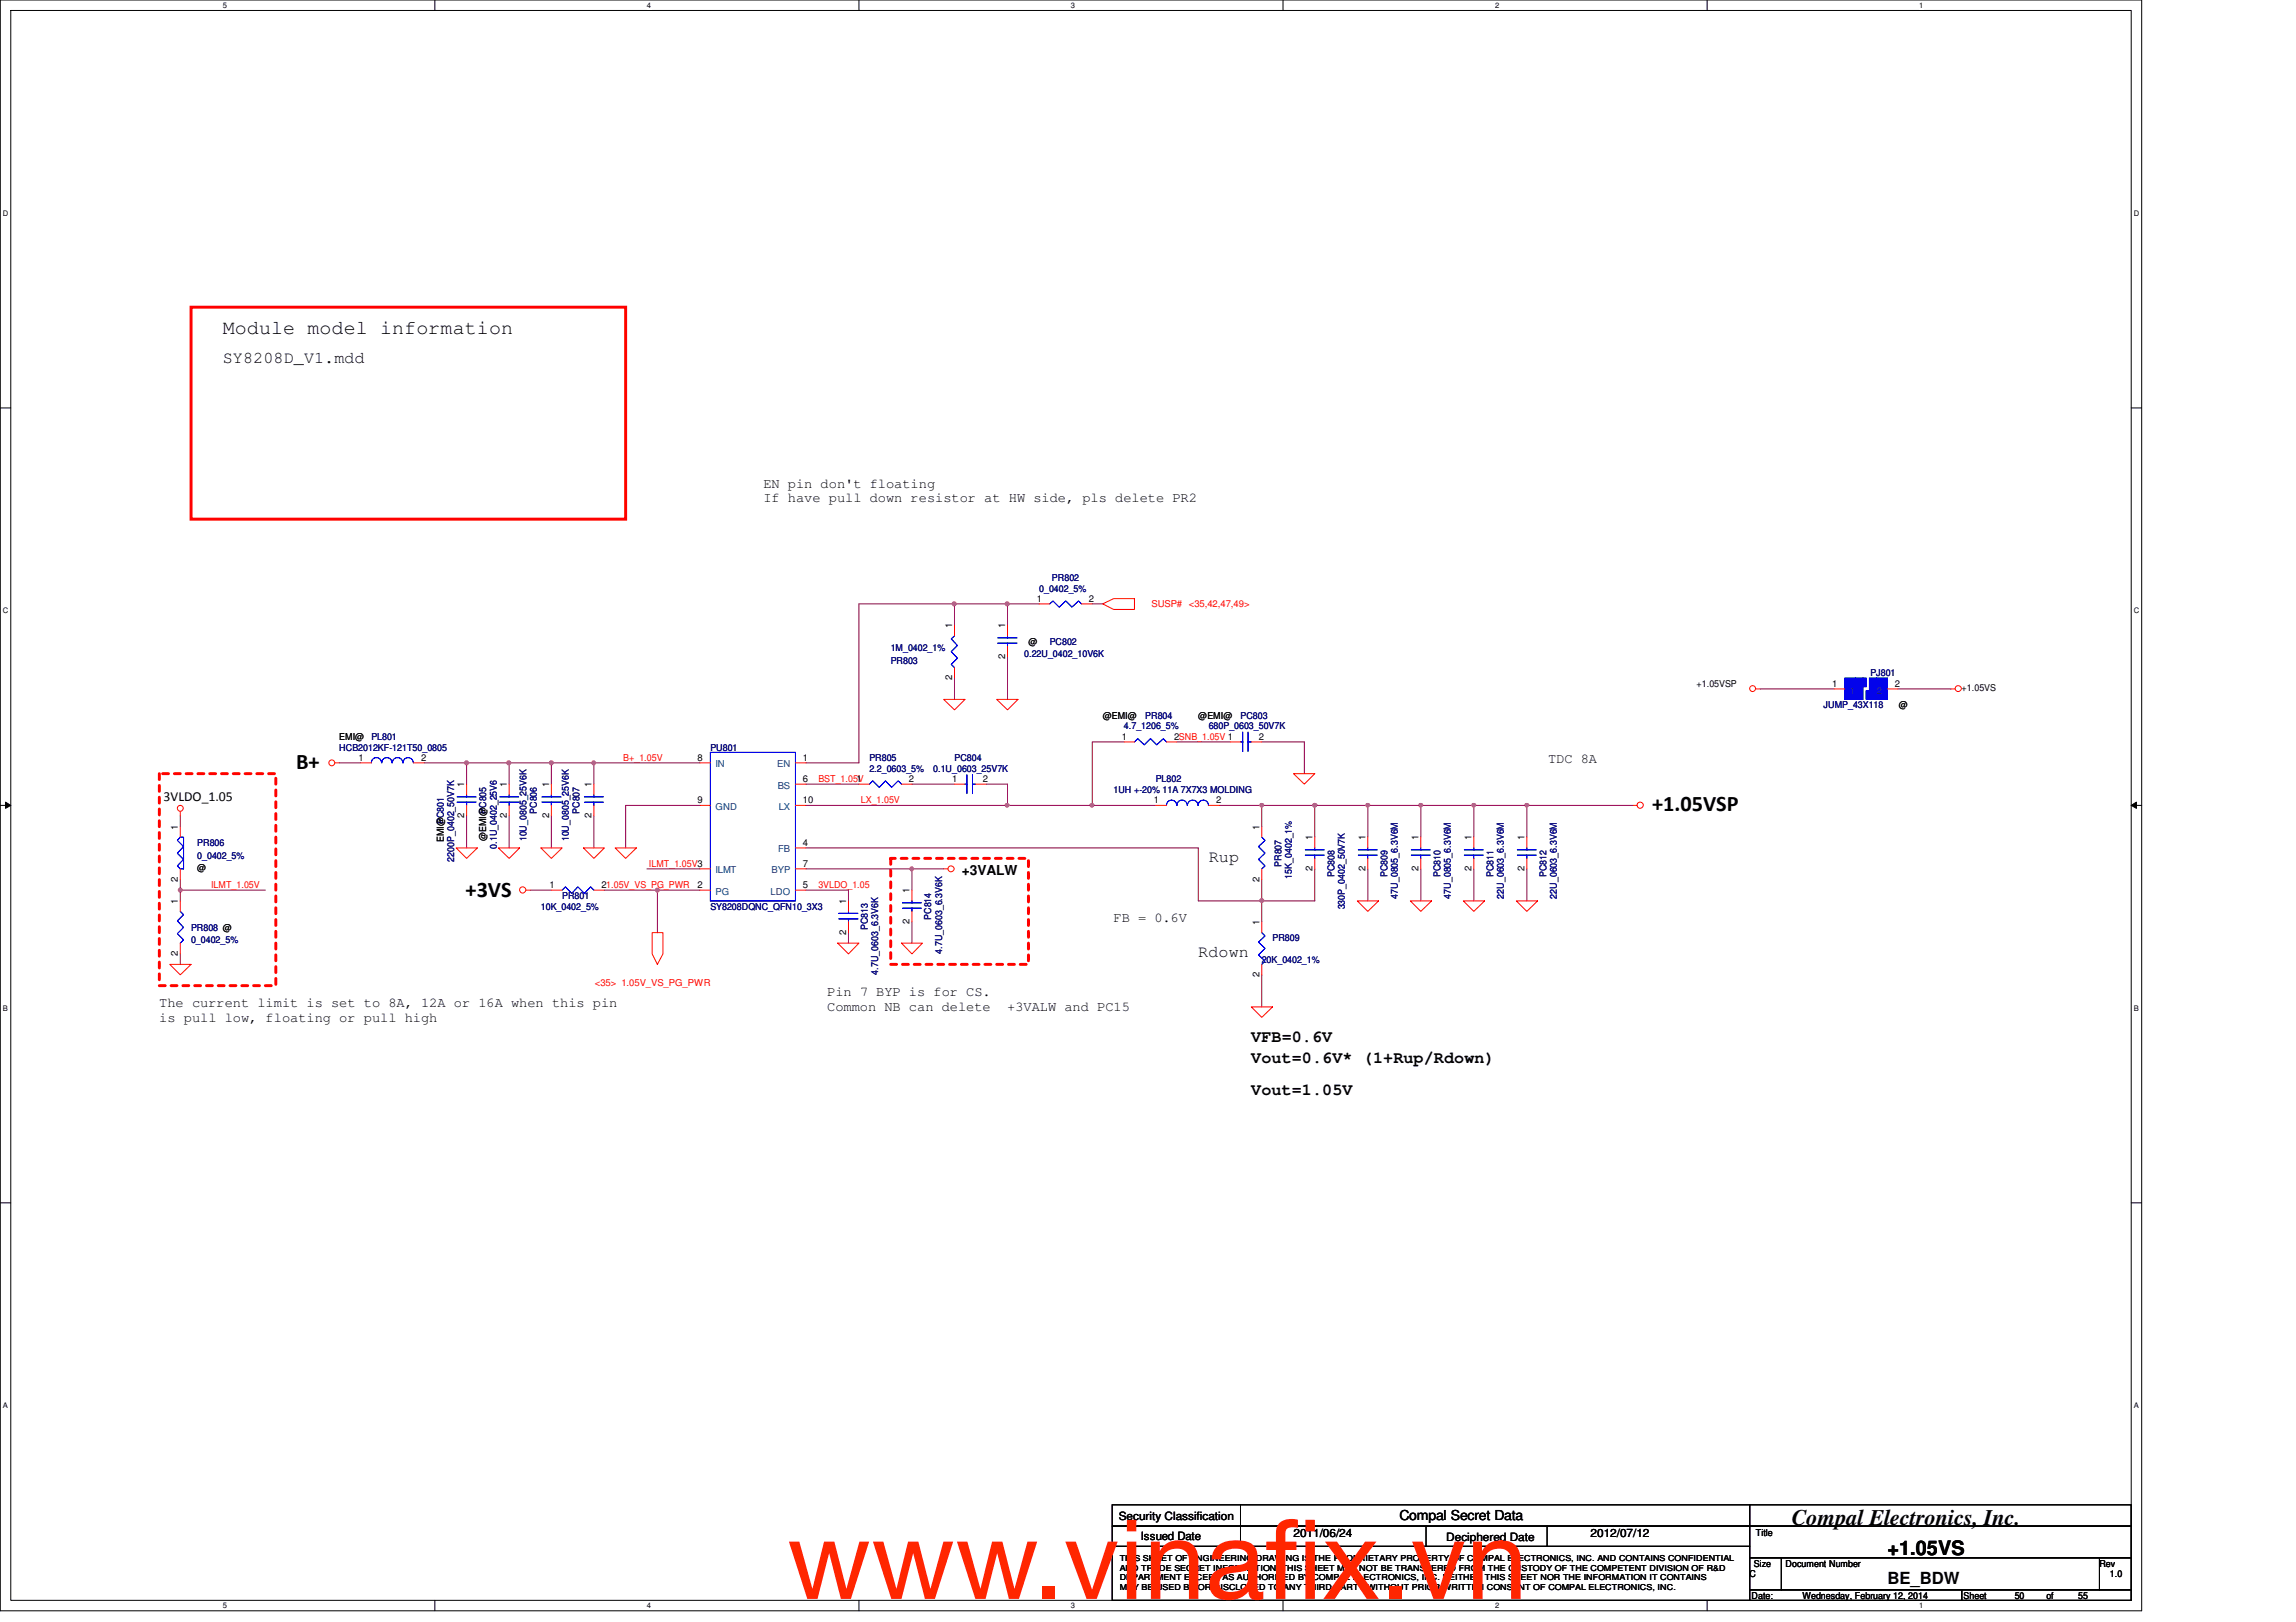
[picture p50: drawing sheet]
<svg xmlns="http://www.w3.org/2000/svg" width="297mm" height="210mm" viewBox="0 0 297 210" stroke-linecap="round" stroke-linejoin="round" font-family="sans-serif">
<defs><g id="words">
<g font-size="14.1" fill="#ff2600">
<text x="101.8" y="206.9">www.vinaf</text>
<text x="163.7" y="206.9">ix.vn</text>
</g>
<g font-size="2.9">
<text x="38.3" y="99.6">B+</text>
<text x="213.7" y="104.9">+1.05VSP</text>
<text x="60.2" y="116">+3VS</text>
<text x="231.8" y="197.4">Compal Electronics, Inc.</text>
</g>
<g font-size="2.6">
<text x="28.8" y="43.2">Module model information</text>
<text x="244.2" y="201.3">+1.05VS</text>
</g>
<g font-size="2.2">
<text x="28.8" y="47">SY8208D_V1.mdd</text>
<text x="156.4" y="111.5">Rup</text>
<text x="155" y="123.8">Rdown</text>
<text x="161.9" y="137.5">Vout=0.6V* (1+Rup/Rdown)</text>
<text x="161.9" y="134.8">VFB=0.6V</text>
<text x="161.9" y="141.6">Vout=1.05V</text>
<text x="244.2" y="205">BE_BDW</text>
</g>
<g font-size="1.8">
<text x="98.8" y="63.1">EN pin don't floating</text>
<text x="98.8" y="65">If have pull down resistor at HW side, pls delete PR2</text>
<text x="200.3" y="98.8">TDC 8A</text>
<text x="21.2" y="103.7">3VLDO_1.05</text>
<text x="124.4" y="113.3">+3VALW</text>
<text x="144.1" y="119.3">FB = 0.6V</text>
<text x="20.6" y="130.3">The current limit is set to 8A, 12A or 16A when this pin</text>
<text x="107" y="128.9">Pin 7 BYP is for CS.</text>
<text x="107" y="130.9">Common NB can delete</text>
<text x="130.3" y="130.9">+3VALW and PC15</text>
<text x="20.6" y="132.2">is pull low, floating or pull high</text>
<text x="181.1" y="196.8">Compal Secret Data</text>
</g>
<g font-size="1.5">
<text x="144.7" y="196.6">Security Classification</text>
<text x="147.6" y="199.3">Issued Date</text>
<text x="167.3" y="198.8">2011/06/24</text>
<text x="187.1" y="199.4">Deciphered Date</text>
<text x="205.8" y="198.8">2012/07/12</text>
</g>
<g font-size="1.2">
<text x="134.2" y="77.9">1</text>
<text x="140.9" y="77.9">2</text>
<text x="123.2" y="81.3" transform="rotate(-90 123.2 81.3)">1</text>
<text x="130" y="81.3" transform="rotate(-90 130 81.3)">1</text>
<text x="133.1" y="83.4">@</text>
<text x="123.2" y="88.1" transform="rotate(-90 123.2 88.1)">2</text>
<text x="130" y="85.3" transform="rotate(-90 130 85.3)">2</text>
<text x="219.5" y="88.9">+1.05VSP</text>
<text x="237" y="88.9">1</text>
<text x="245.1" y="88.9">2</text>
<text x="253.8" y="89.5">+1.05VS</text>
<text x="43.9" y="95.8">EMI@</text>
<text x="142.7" y="93">@EMI@</text>
<text x="145.1" y="95.7">1</text>
<text x="151.9" y="95.7">2SNB_1.05V 1</text>
<text x="155" y="93">@EMI@</text>
<text x="162.9" y="95.7">2</text>
<text x="245.7" y="91.7">@</text>
<text x="46.4" y="98.4">1</text>
<text x="54.5" y="98.4">2</text>
<text x="60.1" y="101.9" transform="rotate(-90 60.1 101.9)">1</text>
<text x="65.6" y="101.9" transform="rotate(-90 65.6 101.9)">1</text>
<text x="71" y="101.9" transform="rotate(-90 71 101.9)">1</text>
<text x="76.5" y="101.9" transform="rotate(-90 76.5 101.9)">1</text>
<text x="90.3" y="98.4">8</text>
<text x="103.9" y="101.2">6</text>
<text x="103.9" y="98.4">1</text>
<text x="110.8" y="101.2">1</text>
<text x="117.6" y="101.2">2</text>
<text x="123.2" y="101.2">1</text>
<text x="127.2" y="101.2">2</text>
<text x="23" y="107.4" transform="rotate(-90 23 107.4)">1</text>
<text x="60.1" y="105.9" transform="rotate(-90 60.1 105.9)">2</text>
<text x="65.6" y="105.9" transform="rotate(-90 65.6 105.9)">2</text>
<text x="71" y="105.9" transform="rotate(-90 71 105.9)">2</text>
<text x="76.5" y="105.9" transform="rotate(-90 76.5 105.9)">2</text>
<text x="90.3" y="103.9">9</text>
<text x="103.9" y="103.9">10</text>
<text x="149.3" y="103.9">1</text>
<text x="157.3" y="103.9">2</text>
<text x="162.9" y="107.4" transform="rotate(-90 162.9 107.4)">1</text>
<text x="25.5" y="112.8">@</text>
<text x="57.4" y="109" transform="rotate(-90 57.4 109)">EMI@</text>
<text x="62.9" y="108.9" transform="rotate(-90 62.9 108.9)">@EMI@</text>
<text x="103.9" y="109.4">4</text>
<text x="103.9" y="112.1">7</text>
<text x="169.8" y="112.7" transform="rotate(-90 169.8 112.7)">2</text>
<text x="169.8" y="108.8" transform="rotate(-90 169.8 108.8)">1</text>
<text x="176.7" y="112.7" transform="rotate(-90 176.7 112.7)">2</text>
<text x="176.7" y="108.8" transform="rotate(-90 176.7 108.8)">1</text>
<text x="183.5" y="112.7" transform="rotate(-90 183.5 112.7)">2</text>
<text x="183.5" y="108.8" transform="rotate(-90 183.5 108.8)">1</text>
<text x="190.4" y="112.7" transform="rotate(-90 190.4 112.7)">2</text>
<text x="190.4" y="108.8" transform="rotate(-90 190.4 108.8)">1</text>
<text x="197.2" y="112.7" transform="rotate(-90 197.2 112.7)">2</text>
<text x="197.2" y="108.8" transform="rotate(-90 197.2 108.8)">1</text>
<text x="23" y="117" transform="rotate(-90 23 117)">1</text>
<text x="23" y="114.1" transform="rotate(-90 23 114.1)">2</text>
<text x="71.1" y="114.9">1</text>
<text x="77.8" y="114.9">21.05V_VS_PG_PWR</text>
<text x="90.3" y="114.9">2</text>
<text x="103.9" y="114.9">5</text>
<text x="109.5" y="117" transform="rotate(-90 109.5 117)">1</text>
<text x="117.7" y="119.6" transform="rotate(-90 117.7 119.6)">2</text>
<text x="117.7" y="115.6" transform="rotate(-90 117.7 115.6)">1</text>
<text x="162.9" y="119.7" transform="rotate(-90 162.9 119.7)">1</text>
<text x="162.9" y="114.1" transform="rotate(-90 162.9 114.1)">2</text>
<text x="23" y="123.7" transform="rotate(-90 23 123.7)">2</text>
<text x="109.5" y="120.9" transform="rotate(-90 109.5 120.9)">2</text>
<text x="162.9" y="126.4" transform="rotate(-90 162.9 126.4)">2</text>
<text x="226.9" y="202.7">Size</text>
<text x="227.2" y="198.8">Title</text>
<text x="231" y="202.7">Document Number</text>
<text x="271.6" y="202.7">Rev</text>
<text x="226.4" y="204.1">C</text>
<text x="226.6" y="206.9">Date:</text>
<text x="233.2" y="206.9">Wednesday, February 12, 2014</text>
<text x="254" y="206.9">Sheet</text>
<text x="260.6" y="206.9">50</text>
<text x="264.7" y="206.9">of</text>
<text x="268.9" y="206.9">55</text>
<text x="273" y="204.1">1.0</text>
</g>
<g font-size="1.2" fill="#000080">
<text x="134.4" y="76.6">0_0402_5%</text>
<text x="136.1" y="75.2">PR802</text>
<text x="135.8" y="83.4">PC802</text>
<text x="115.2" y="85.9">PR803</text>
<text x="115.2" y="84.2">1M_0402_1%</text>
<text x="132.5" y="85">0.22U_0402_10V6K</text>
<text x="242" y="87.5">PJ801</text>
<text x="48" y="95.8">PL801</text>
<text x="145.4" y="94.4">4.7_1206_5%</text>
<text x="148.2" y="93">PR804</text>
<text x="156.4" y="94.4">680P_0603_50V7K</text>
<text x="160.5" y="93">PC803</text>
<text x="235.9" y="91.7">JUMP_43X118</text>
<text x="43.9" y="97.2">HCB2012KF-121T50_0805</text>
<text x="91.9" y="97.2">PU801</text>
<text x="112.5" y="98.5">PR805</text>
<text x="112.5" y="99.9">2.2_0603_5%</text>
<text x="120.7" y="99.9">0.1U_0603_25V7K</text>
<text x="123.5" y="98.5">PC804</text>
<text x="149.5" y="101.3">PL802</text>
<text x="57.4" y="106.7" transform="rotate(-90 57.4 106.7)">PC801</text>
<text x="62.9" y="105.3" transform="rotate(-90 62.9 105.3)">PC805</text>
<text x="69.5" y="105.3" transform="rotate(-90 69.5 105.3)">PC806</text>
<text x="75" y="105.3" transform="rotate(-90 75 105.3)">PC807</text>
<text x="144.1" y="102.6">1UH +-20% 11A 7X7X3 MOLDING</text>
<text x="25.5" y="109.5">PR806</text>
<text x="25.5" y="111.1">0_0402_5%</text>
<text x="58.8" y="111.5" transform="rotate(-90 58.8 111.5)">2200P_0402_50V7K</text>
<text x="64.3" y="109.9" transform="rotate(-90 64.3 109.9)">0.1U_0402_25V6</text>
<text x="68.1" y="108.9" transform="rotate(-90 68.1 108.9)">10U_0805_25V6K</text>
<text x="73.6" y="108.9" transform="rotate(-90 73.6 108.9)">10U_0805_25V6K</text>
<text x="165.8" y="112.2" transform="rotate(-90 165.8 112.2)">PR807</text>
<text x="167.1" y="113.7" transform="rotate(-90 167.1 113.7)">15K_0402_1%</text>
<text x="172.6" y="113.5" transform="rotate(-90 172.6 113.5)">PC808</text>
<text x="179.5" y="113.5" transform="rotate(-90 179.5 113.5)">PC809</text>
<text x="186.3" y="113.5" transform="rotate(-90 186.3 113.5)">PC810</text>
<text x="193.2" y="113.5" transform="rotate(-90 193.2 113.5)">PC811</text>
<text x="200.1" y="113.5" transform="rotate(-90 200.1 113.5)">PC812</text>
<text x="70" y="117.7">10K_0402_5%</text>
<text x="72.7" y="116.3">PR801</text>
<text x="91.9" y="117.7">SY8208DQNC_QFN10_3X3</text>
<text x="120.5" y="119" transform="rotate(-90 120.5 119)">PC814</text>
<text x="174" y="117.7" transform="rotate(-90 174 117.7)">330P_0402_50V7K</text>
<text x="180.8" y="116.3" transform="rotate(-90 180.8 116.3)">47U_0805_6.3V6M</text>
<text x="187.7" y="116.3" transform="rotate(-90 187.7 116.3)">47U_0805_6.3V6M</text>
<text x="194.6" y="116.3" transform="rotate(-90 194.6 116.3)">22U_0603_6.3V6M</text>
<text x="201.4" y="116.3" transform="rotate(-90 201.4 116.3)">22U_0603_6.3V6M</text>
<text x="24.7" y="120.4">PR808 @</text>
<text x="24.7" y="122.1">0_0402_5%</text>
<text x="112.3" y="120.4" transform="rotate(-90 112.3 120.4)">PC813</text>
<text x="121.9" y="123.4" transform="rotate(-90 121.9 123.4)">4.7U_0603_6.3V6K</text>
<text x="163.2" y="124.6">20K_0402_1%</text>
<text x="164.6" y="121.8">PR809</text>
<text x="113.6" y="126.2" transform="rotate(-90 113.6 126.2)">4.7U_0603_6.3V6K</text>
</g>
<g font-size="1.2" fill="#f00">
<text x="149" y="78.6">SUSP# &lt;35,42,47,49&gt;</text>
<text x="80.6" y="98.5">B+_1.05V</text>
<text x="105.9" y="101.2">BST_1.05V</text>
<text x="111.4" y="104">LX_1.05V</text>
<text x="83.9" y="112.2">ILMT_1.05V3</text>
<text x="27.3" y="114.9">ILMT_1.05V</text>
<text x="105.9" y="114.9">3VLDO_1.05</text>
<text x="77" y="127.6">&lt;35&gt; 1.05V_VS_PG_PWR</text>
</g>
<g font-size="1.2" fill="#004080">
<text x="239.3" y="89.7">1</text>
<text x="242.8" y="89.7">2</text>
<text x="92.6" y="99.3">IN</text>
<text x="100.5" y="99.3">EN</text>
<text x="92.6" y="104.8">GND</text>
<text x="100.6" y="102.1">BS</text>
<text x="100.8" y="104.8">LX</text>
<text x="92.6" y="113">ILMT</text>
<text x="99.8" y="113">BYP</text>
<text x="100.7" y="110.3">FB</text>
<text x="92.6" y="115.8">PG</text>
<text x="99.7" y="115.8">LDO</text>
</g>
<g font-size="1.1">
<text x="144.9" y="202">THIS SHEET OF ENGINEERING DRAWING IS THE PROPRIETARY PROPERTY OF COMPAL ELECTRONICS, INC. AND CONTAINS CONFIDENTIAL</text>
<text x="144.9" y="203.2">AND TRADE SECRET INFORMATION. THIS SHEET MAY NOT BE TRANSFERED FROM THE CUSTODY OF THE COMPETENT DIVISION OF R&amp;D</text>
<text x="144.9" y="204.5">DEPARTMENT EXCEPT AS AUTHORIZED BY COMPAL ELECTRONICS, INC. NEITHER THIS SHEET NOR THE INFORMATION IT CONTAINS</text>
<text x="144.9" y="205.7">MAY BE USED BY OR DISCLOSED TO ANY THIRD PARTY WITHOUT PRIOR WRITTEN CONSENT OF COMPAL ELECTRONICS, INC.</text>
</g>
<g font-size="1">
<text x="28.8" y="1">5</text>
<text x="83.7" y="1">4</text>
<text x="138.6" y="1">3</text>
<text x="193.4" y="1">2</text>
<text x="248.3" y="1">1</text>
<text x=".4" y="27.9">D</text>
<text x="276.1" y="27.9">D</text>
<text x=".4" y="79.4">C</text>
<text x="276.1" y="79.4">C</text>
<text x=".4" y="130.8">B</text>
<text x="276.1" y="130.8">B</text>
<text x=".4" y="182.2">A</text>
<text x="276.1" y="182.2">A</text>
<text x="28.8" y="208.1">5</text>
<text x="83.7" y="208.1">4</text>
<text x="138.6" y="208.1">3</text>
<text x="193.4" y="208.1">2</text>
<text x="248.3" y="208.1">1</text>
</g>
</g></defs>
<path d="M0 0h277.1v208.5h-277.1zM1.4 1.4h274.3v205.7h-274.3z" fill="none" stroke="#000" stroke-width=".13"/>
<g fill="#fff">
<path d="M28.8 .1h.6v1.1h-.6z"/>
<path d="M28.8 207.2h.6v1.1h-.6z"/>
</g>
<path d="M56.3 0v1.4M56.3 207.1v1.4" fill="none" stroke="#000" stroke-width=".13"/>
<g fill="#fff">
<path d="M83.7 .1h.5v1.1h-.5z"/>
<path d="M83.7 207.2h.5v1.1h-.5z"/>
</g>
<path d="M111.1 0v1.4M111.1 207.1v1.4" fill="none" stroke="#000" stroke-width=".13"/>
<g fill="#fff">
<path d="M138.6 .1h.5v1.1h-.5z"/>
<path d="M138.6 207.2h.5v1.1h-.5z"/>
</g>
<path d="M166 0v1.4M166 207.1v1.4" fill="none" stroke="#000" stroke-width=".13"/>
<g fill="#fff">
<path d="M193.4 .1h.6v1.1h-.6z"/>
<path d="M193.4 207.2h.6v1.1h-.6z"/>
</g>
<path d="M220.9 0v1.4M220.9 207.1v1.4" fill="none" stroke="#000" stroke-width=".13"/>
<g fill="#fff">
<path d="M248.3 .1h.5v1.1h-.5z"/>
<path d="M248.3 207.2h.5v1.1h-.5z"/>
<path d="M.4 27.1h.7v1.1h-.7z"/>
<path d="M276.1 27.1h.7v1.1h-.7z"/>
<path d="M.4 78.5h.7v1.1h-.7z"/>
<path d="M276.1 78.5h.7v1.1h-.7z"/>
</g>
<path d="M0 52.8h1.4M275.7 52.8h1.4" fill="none" stroke="#000" stroke-width=".13"/>
<g fill="#fff">
<path d="M.4 129.9h.6v1.1h-.6z"/>
<path d="M276.1 129.9h.6v1.1h-.6z"/>
</g>
<path d="M0 104.2h1.4M.7 103.8l.7 .4-.7 .4zM275.7 104.2l.7-.4v.8zM275.7 104.2h1.4" fill="none" stroke="#000" stroke-width=".13"/>
<path d="M.7 103.8l.7 .4-.7 .4zM275.7 104.2l.7-.4v.8z" fill="#000"/>
<g fill="#fff">
<path d="M.4 181.4h.6v1.1h-.6z"/>
<path d="M276.1 181.4h.6v1.1h-.6z"/>
</g>
<path d="M0 155.7h1.4M275.7 155.7h1.4" fill="none" stroke="#000" stroke-width=".13"/>
<path d="M20.6 100.1h15.1v27.5h-15.1zM115.2 111.1h17.9v13.7h-17.9z" fill="none" stroke="#f00" stroke-width=".38" stroke-dasharray=".8 .8"/>
<path d="M24.7 39.8h56.2v27.4h-56.2z" fill="none" stroke="#f00" stroke-width=".38"/>
<path d="M130.3 78.1h4.2" fill="none" stroke="#800040" stroke-width=".13"/>
<circle cx="130.3" cy="78.2" r=".26" fill="#f0f"/>
<circle cx="130.3" cy="78.2" r=".26" fill="none" stroke="#f0f" stroke-width=".13"/>
<path d="M197.5 104.2v4.1" fill="none" stroke="#800040" stroke-width=".13"/>
<circle cx="197.5" cy="104.2" r=".25" fill="#f0f"/>
<circle cx="197.5" cy="104.2" r=".25" fill="none" stroke="#f0f" stroke-width=".13"/>
<path d="M183.8 104.2h6.9M190.7 104.2h6.8M190.7 104.2v4.1M190.7 112.4v4.2M197.5 112.4v4.2" fill="none" stroke="#800040" stroke-width=".13"/>
<circle cx="190.7" cy="104.2" r=".25" fill="#f0f"/>
<circle cx="190.7" cy="104.2" r=".25" fill="none" stroke="#f0f" stroke-width=".13"/>
<path d="M118 112.4h4.1" fill="none" stroke="#800040" stroke-width=".13"/>
<path d="M117.8 112.2h.1l.3 .1-.1 .3-.2 .1-.1-.1z" fill-rule="evenodd" fill="#f0f"/>
<path d="M117.8 112.2h.1l.3 .1-.1 .3-.2 .1-.1-.1z" fill="none" stroke="#f0f" stroke-width=".13"/>
<path d="M123.5 78.1v2.8M43.9 98.7h2.7M76.8 98.7h13.7M141.3 96h4.1M152.3 96h6.8M71.3 105.6v4.1M90.5 104.2h-9.6v5.5M104.3 109.7h50.7v6.9h8.2M118 119.3v2.7M118 112.4v2.8" fill="none" stroke="#800040" stroke-width=".13"/>
<circle cx="123.4" cy="78.2" r=".26" fill="#f0f"/>
<circle cx="123.4" cy="78.2" r=".26" fill="none" stroke="#f0f" stroke-width=".13"/>
<path d="M123.5 78.1h-12.4v20.6M141.3 78.1h1.4M123.5 87.8v2.7M157.8 104.2h12.3" fill="none" stroke="#800040" stroke-width=".13"/>
<circle cx="163.2" cy="104.2" r=".25" fill="#f0f"/>
<circle cx="163.2" cy="104.2" r=".25" fill="none" stroke="#f0f" stroke-width=".13"/>
<path d="M163.2 113.8v5.5M163.2 104.2v2.8M163.2 126.2v4.1" fill="none" stroke="#800040" stroke-width=".13"/>
<circle cx="163.2" cy="116.5" r=".26" fill="#f0f"/>
<circle cx="163.2" cy="116.5" r=".26" fill="none" stroke="#f0f" stroke-width=".13"/>
<path d="M170.1 104.2v4.1M177 112.4v4.2" fill="none" stroke="#800040" stroke-width=".13"/>
<circle cx="170.1" cy="104.2" r=".25" fill="#f0f"/>
<circle cx="170.1" cy="104.2" r=".25" fill="none" stroke="#f0f" stroke-width=".13"/>
<path d="M170.1 104.2h6.9v4.1" fill="none" stroke="#800040" stroke-width=".13"/>
<circle cx="170.1" cy="104.2" r=".25" fill="#f0f"/>
<circle cx="170.1" cy="104.2" r=".25" fill="none" stroke="#f0f" stroke-width=".13"/>
<path d="M170.1 112.4v4.2h-6.9M183.8 104.2v4.1M197.5 104.2h13.7" fill="none" stroke="#800040" stroke-width=".13"/>
<circle cx="183.8" cy="104.2" r=".25" fill="#f0f"/>
<circle cx="183.8" cy="104.2" r=".25" fill="none" stroke="#f0f" stroke-width=".13"/>
<path d="M177 104.2h6.8M183.8 112.4v4.2" fill="none" stroke="#800040" stroke-width=".13"/>
<circle cx="177" cy="104.2" r=".25" fill="#f0f"/>
<circle cx="177" cy="104.2" r=".25" fill="none" stroke="#f0f" stroke-width=".13"/>
<path d="M65.9 98.7h5.4v2.8M127.6 101.5h2.7v2.7h-26M141.3 104.2h8.2" fill="none" stroke="#800040" stroke-width=".13"/>
<circle cx="65.8" cy="98.7" r=".26" fill="#f0f"/>
<circle cx="65.8" cy="98.7" r=".26" fill="none" stroke="#f0f" stroke-width=".13"/>
<path d="M60.4 98.7h5.5v2.8M65.9 105.6v4.1M104.3 112.4h13.7" fill="none" stroke="#800040" stroke-width=".13"/>
<circle cx="60.4" cy="98.7" r=".26" fill="#f0f"/>
<circle cx="60.4" cy="98.7" r=".26" fill="none" stroke="#f0f" stroke-width=".13"/>
<path d="M141.3 96v8.2" fill="none" stroke="#800040" stroke-width=".13"/>
<circle cx="141.3" cy="104.2" r=".25" fill="#f0f"/>
<circle cx="141.3" cy="104.2" r=".25" fill="none" stroke="#f0f" stroke-width=".13"/>
<path d="M130.3 104.2h11" fill="none" stroke="#800040" stroke-width=".13"/>
<circle cx="130.3" cy="104.2" r=".25" fill="#f0f"/>
<circle cx="130.3" cy="104.2" r=".25" fill="none" stroke="#f0f" stroke-width=".13"/>
<path d="M104.3 98.7h6.8M163.2 96h5.5v4.1M23.3 115.2h11M83.7 112.4h6.8M23.3 123.4v1.4" fill="none" stroke="#800040" stroke-width=".13"/>
<circle cx="23.3" cy="115.2" r=".26" fill="#f0f"/>
<circle cx="23.3" cy="115.2" r=".26" fill="none" stroke="#f0f" stroke-width=".13"/>
<path d="M123.5 78.1h6.8v2.8M54.9 98.7h5.5v2.8M76.8 98.7v2.8M130.3 85v5.5M227.7 89.2h9.6M245.5 89.2h6.9M23.3 113.8v2.8M60.4 105.6v4.1M104.3 115.2h5.5v1.4M104.3 101.5h6.8M118 101.5h5.5M109.8 120.7v1.3" fill="none" stroke="#800040" stroke-width=".13"/>
<path d="M76.6 98.5h.2l.2 .1v.3l-.2 .1-.2-.1z" fill-rule="evenodd" fill="#f0f"/>
<path d="M76.6 98.5h.2l.2 .1v.3l-.2 .1-.2-.1z" fill="none" stroke="#f0f" stroke-width=".13"/>
<path d="M71.3 98.7h5.5" fill="none" stroke="#800040" stroke-width=".13"/>
<circle cx="71.3" cy="98.7" r=".26" fill="#f0f"/>
<circle cx="71.3" cy="98.7" r=".26" fill="none" stroke="#f0f" stroke-width=".13"/>
<path d="M68.6 115.2h2.7M76.8 105.6v4.1M90.5 115.2h-5.5v5.5" fill="none" stroke="#800040" stroke-width=".13"/>
<circle cx="85" cy="115.2" r=".26" fill="#f0f"/>
<circle cx="85" cy="115.2" r=".26" fill="none" stroke="#f0f" stroke-width=".13"/>
<path d="M23.3 105.6v1.4M78.2 115.2h6.8" fill="none" stroke="#800040" stroke-width=".13"/>
<g fill="none" stroke="#f00" stroke-width=".13">
<path d="M142.7 78.1l1.4-.6h2.7v1.4h-2.7zM43.3 98.7h.6M122.1 90.5h2.7l-1.3 1.4zM128.9 90.5h2.8l-1.4 1.4zM227.2 89.2h.5M252.4 89.2h.5M23.3 105v.6M59 109.7h2.8l-1.4 1.4zM64.5 109.7h2.7l-1.3 1.4zM68.1 115.2h.5M70 109.7h2.7l-1.4 1.4zM71.3 115.2h1.4"/>
<path d="M75.5 109.7h2.7l-1.4 1.4zM76.8 115.2h1.4M79.6 109.7h2.7l-1.4 1.4zM122.1 112.4h.5M167.3 100.1h2.8l-1.4 1.4zM175.6 116.6h2.8l-1.4 1.3zM182.5 116.6h2.7l-1.4 1.3zM189.3 116.6h2.8l-1.4 1.3zM196.2 116.6h2.7l-1.4 1.3zM211.2 104.2h.6M22 124.8h2.7l-1.4 1.4zM84.4 120.7h1.4v2.7l-.8 1.4-.6-1.4z"/>
<path d="M108.4 122h2.7l-1.3 1.4zM116.6 122h2.7l-1.3 1.4zM161.9 130.3h2.7l-1.4 1.4z"/>
<circle cx="42.9" cy="98.7" r=".38"/>
<circle cx="226.7" cy="89.1" r=".38"/>
<circle cx="253.4" cy="89.1" r=".39"/>
<circle cx="23.3" cy="104.6" r=".38"/>
<circle cx="67.6" cy="115.2" r=".4"/>
<circle cx="123" cy="112.4" r=".39"/>
<circle cx="212.2" cy="104.2" r=".4"/>
</g>
<g fill="none" stroke="#000" stroke-width=".13">
<path d="M143.9 194.7h82.5v2.8h-82.5zM143.9 197.5h82.5v2.6h-82.5zM160.5 194.7v5.4M184.5 197.5v2.6M200.2 197.5v2.6M226.4 194.7h49.3v2.8h-49.3zM226.4 197.5h49.3v4.1h-49.3zM143.9 200.1h82.5v7h-82.5zM226.4 201.6h4.1v4.1h-4.1zM226.4 205.7h27.4v1.4h-27.4zM230.5 201.6h41.1v4.1h-41.1zM253.8 205.7h21.9v1.4h-21.9z"/>
<path d="M271.6 201.6h4.1v4.1h-4.1z"/>
</g>
<path d="M72.7 115.2l.5-.4 .8 .8 .8-.8 .8 .8 .8-.8 .4 .4" fill="none" stroke="#00f" stroke-width=".13"/>
<path d="M238.7 87.8h1.4v2.7h-1.4z" fill-rule="evenodd" fill="#00f"/>
<path d="M238.7 87.8h1.4v2.7h-1.4z" fill="none" stroke="#00f" stroke-width=".13"/>
<path d="M240.1 87.8h.9v2.7h-.9z" fill-rule="evenodd" fill="#00f"/>
<path d="M240.1 87.8h.9v2.7h-.9z" fill="none" stroke="#00f" stroke-width=".13"/>
<path d="M241 87.8h.4v1.1h-.4z" fill-rule="evenodd" fill="#00f"/>
<path d="M241 87.8h.4v1.1h-.4z" fill="none" stroke="#00f" stroke-width=".13"/>
<path d="M241.4 89.4h.5v1.1h-.5z" fill-rule="evenodd" fill="#00f"/>
<path d="M241.4 89.4h.5v1.1h-.5z" fill="none" stroke="#00f" stroke-width=".13"/>
<path d="M241.9 87.8h.9v2.7h-.9z" fill-rule="evenodd" fill="#00f"/>
<path d="M241.9 87.8h.9v2.7h-.9z" fill="none" stroke="#00f" stroke-width=".13"/>
<path d="M242.8 87.8h1.4v2.7h-1.4z" fill-rule="evenodd" fill="#00f"/>
<path d="M242.8 87.8h1.4v2.7h-1.4z" fill="none" stroke="#00f" stroke-width=".13"/>
<path d="M238.7 87.8h1.4v2.7h-1.4z" fill-rule="evenodd" fill="#00f"/>
<path d="M238.7 87.8h1.4v2.7h-1.4z" fill="none" stroke="#00f" stroke-width=".13"/>
<path d="M240.1 87.8h.9v2.7h-.9z" fill-rule="evenodd" fill="#00f"/>
<path d="M240.1 87.8h.9v2.7h-.9z" fill="none" stroke="#00f" stroke-width=".13"/>
<path d="M241 87.8h.4v1.1h-.4z" fill-rule="evenodd" fill="#00f"/>
<path d="M241 87.8h.4v1.1h-.4z" fill="none" stroke="#00f" stroke-width=".13"/>
<path d="M241.4 89.4h.5v1.1h-.5z" fill-rule="evenodd" fill="#00f"/>
<path d="M241.4 89.4h.5v1.1h-.5z" fill="none" stroke="#00f" stroke-width=".13"/>
<path d="M241.9 87.8h.9v2.7h-.9z" fill-rule="evenodd" fill="#00f"/>
<path d="M241.9 87.8h.9v2.7h-.9z" fill="none" stroke="#00f" stroke-width=".13"/>
<path d="M242.8 87.8h1.4v2.7h-1.4z" fill-rule="evenodd" fill="#00f"/>
<g fill="none" stroke="#00f" stroke-width=".13">
<path d="M135.8 78.1l.4-.3 .8 .8 .9-.8 .8 .8 .8-.8 .4 .3M49.4 98.7a.66 .66 0 0 0-.7-.7 .66 .66 0 0 0-.7 .7M50.7 98.7a.66 .66 0 0 0-.6-.7 .66 .66 0 0 0-.7 .7M50.8 98.7a.68 .68 0 0 1 .6-.7 .68 .68 0 0 1 .7 .7M53.5 98.7a.66 .66 0 0 0-.7-.7 .66 .66 0 0 0-.6 .7M91.9 97.4h11v19.2h-11zM123.5 82.3l-.4 .4 .8 .8-.8 .8 .8 .9-.8 .8 .4 .4M129.1 83.2h2.5M129.1 82.6h2.5M130.3 82.3v.3M130.3 83.2v.5M146.8 96l.4-.4 .8 .8 .8-.8 .8 .8 .9-.8 .4 .4"/>
<path d="M160.5 96h.3M160.8 94.7v2.5M161.5 96h.4M161.5 94.7v2.5M242.8 87.8h1.4v2.7h-1.4zM23.3 108.3h.4v4.1h-.4l-.4-.3 .8-.9-.8-.8 .8-.8-.8-.8zM23.3 117.9l.4 .5-.8 .8 .8 .8-.8 .8 .8 .8-.4 .4M59.1 103.8h2.5M59.1 103.1h2.5M60.4 102.9v.2M60.4 103.8v.4M64.6 103.8h2.5"/>
<path d="M64.6 103.1h2.5M65.9 102.9v.2M65.9 103.8v.4M70.1 103.8h2.5M70.1 103.1h2.5M71.3 102.9v.2M71.3 103.8v.4M75.6 103.8h2.5M75.6 103.1h2.5M76.8 102.9v.2M76.8 103.8v.4M108.5 118.9h2.5"/>
<path d="M108.5 118.2h2.5M109.8 117.9v.3M109.8 118.9v.4M112.5 101.5l.4-.4 .8 .8 .9-.8 .8 .8 .8-.8 .4 .4M116.8 117.5h2.4M116.8 116.8h2.4M118 116.6v.2M118 117.5v.4M124.8 101.5h.3M125.1 100.2v2.5M125.8 101.5h.4M125.8 100.2v2.5"/>
<path d="M150.9 104.2a.66 .66 0 0 1 .7-.7 .66 .66 0 0 1 .6 .7M152.3 104.2a.66 .66 0 0 1 .6-.7 .66 .66 0 0 1 .7 .7M153.6 104.2a.68 .68 0 0 1 .7-.7 .68 .68 0 0 1 .7 .7M155 104.2a.66 .66 0 0 1 .7-.7 .66 .66 0 0 1 .6 .7M163.2 108.3l.5 .5-.9 .8 .9 .8-.9 .8 .9 .9-.5 .3M168.9 110.7h2.4M168.9 110h2.4M170.1 109.7v.3M170.1 110.7v.4M175.7 110.7h2.5M175.7 110h2.5M177 109.7v.3"/>
<path d="M177 110.7v.4M182.6 110.7h2.4M182.6 110h2.4M183.8 109.7v.3M183.8 110.7v.4M189.4 110.7h2.5M189.4 110h2.5M190.7 109.7v.3M190.7 110.7v.4M196.3 110.7h2.5M196.3 110h2.5M197.5 109.7v.3"/>
<path d="M197.5 110.7v.4M163.2 120.7l.5 .4-.9 .8 .9 .8-.9 .9 .9 .8-.5 .4"/>
</g>
<g fill="none" stroke="#f00" stroke-width=".13">
<path d="M134.5 78.1h1.3M139.9 78.1h1.4M46.6 98.7h1.4M53.5 98.7h1.4M90.5 98.7h1.4M102.9 98.7h1.4M123.5 80.9v1.4M123.5 86.4v1.4M130.3 80.9v1.4M130.3 83.7v1.3M145.4 96h1.4M150.9 96h1.4"/>
<path d="M159.1 96h1.4M161.9 96h1.3M237.3 89.2h1.4M244.2 89.2h1.3M23.3 107v1.3M23.3 112.4v1.4M23.3 116.6v1.3M60.4 101.5v1.4M60.4 104.2v1.4M65.9 101.5v1.4M65.9 104.2v1.4M71.3 101.5v1.4"/>
<path d="M71.3 104.2v1.4M76.8 101.5v1.4M76.8 104.2v1.4M90.5 115.2h1.4M90.5 112.4h1.4M90.5 104.2h1.4M102.9 112.4h1.4M102.9 104.2h1.4M102.9 109.7h1.4M102.9 115.2h1.4M102.9 101.5h1.4M109.8 116.6v1.3"/>
<path d="M109.8 119.3v1.4M111.1 101.5h1.4M116.6 101.5h1.4M118 115.2v1.4M118 117.9v1.4M123.5 101.5h1.3M126.2 101.5h1.4M149.5 104.2h1.4M156.4 104.2h1.4M163.2 119.3v1.4M163.2 107v1.3M163.2 112.4v1.4"/>
<path d="M170.1 108.3v1.4M170.1 111.1v1.3M177 108.3v1.4M177 111.1v1.3M183.8 108.3v1.4M183.8 111.1v1.3M190.7 108.3v1.4M190.7 111.1v1.3M197.5 108.3v1.4M197.5 111.1v1.3M23.3 122v1.4M163.2 124.8v1.4"/>
</g>
<circle cx="130.3" cy="78.2" r=".26" fill="#f0f"/>
<circle cx="130.3" cy="78.2" r=".26" fill="none" stroke="#f0f" stroke-width=".13"/>
<circle cx="197.5" cy="104.2" r=".25" fill="#f0f"/>
<circle cx="197.5" cy="104.2" r=".25" fill="none" stroke="#f0f" stroke-width=".13"/>
<circle cx="190.7" cy="104.2" r=".25" fill="#f0f"/>
<circle cx="190.7" cy="104.2" r=".25" fill="none" stroke="#f0f" stroke-width=".13"/>
<path d="M117.8 112.2h.1l.3 .1-.1 .3-.2 .1-.1-.1z" fill-rule="evenodd" fill="#f0f"/>
<path d="M117.8 112.2h.1l.3 .1-.1 .3-.2 .1-.1-.1z" fill="none" stroke="#f0f" stroke-width=".13"/>
<circle cx="123.4" cy="78.2" r=".26" fill="#f0f"/>
<circle cx="123.4" cy="78.2" r=".26" fill="none" stroke="#f0f" stroke-width=".13"/>
<circle cx="163.2" cy="104.2" r=".25" fill="#f0f"/>
<circle cx="163.2" cy="104.2" r=".25" fill="none" stroke="#f0f" stroke-width=".13"/>
<circle cx="163.2" cy="116.5" r=".26" fill="#f0f"/>
<circle cx="163.2" cy="116.5" r=".26" fill="none" stroke="#f0f" stroke-width=".13"/>
<circle cx="170.1" cy="104.2" r=".25" fill="#f0f"/>
<circle cx="170.1" cy="104.2" r=".25" fill="none" stroke="#f0f" stroke-width=".13"/>
<circle cx="170.1" cy="104.2" r=".25" fill="#f0f"/>
<circle cx="170.1" cy="104.2" r=".25" fill="none" stroke="#f0f" stroke-width=".13"/>
<circle cx="183.8" cy="104.2" r=".25" fill="#f0f"/>
<circle cx="183.8" cy="104.2" r=".25" fill="none" stroke="#f0f" stroke-width=".13"/>
<circle cx="177" cy="104.2" r=".25" fill="#f0f"/>
<circle cx="177" cy="104.2" r=".25" fill="none" stroke="#f0f" stroke-width=".13"/>
<circle cx="65.8" cy="98.7" r=".26" fill="#f0f"/>
<circle cx="65.8" cy="98.7" r=".26" fill="none" stroke="#f0f" stroke-width=".13"/>
<circle cx="60.4" cy="98.7" r=".26" fill="#f0f"/>
<circle cx="60.4" cy="98.7" r=".26" fill="none" stroke="#f0f" stroke-width=".13"/>
<circle cx="141.3" cy="104.2" r=".25" fill="#f0f"/>
<circle cx="141.3" cy="104.2" r=".25" fill="none" stroke="#f0f" stroke-width=".13"/>
<circle cx="130.3" cy="104.2" r=".25" fill="#f0f"/>
<circle cx="130.3" cy="104.2" r=".25" fill="none" stroke="#f0f" stroke-width=".13"/>
<circle cx="23.3" cy="115.2" r=".26" fill="#f0f"/>
<circle cx="23.3" cy="115.2" r=".26" fill="none" stroke="#f0f" stroke-width=".13"/>
<path d="M76.6 98.5h.2l.2 .1v.3l-.2 .1-.2-.1z" fill-rule="evenodd" fill="#f0f"/>
<path d="M76.6 98.5h.2l.2 .1v.3l-.2 .1-.2-.1z" fill="none" stroke="#f0f" stroke-width=".13"/>
<circle cx="71.3" cy="98.7" r=".26" fill="#f0f"/>
<circle cx="71.3" cy="98.7" r=".26" fill="none" stroke="#f0f" stroke-width=".13"/>
<circle cx="85" cy="115.2" r=".26" fill="#f0f"/>
<circle cx="85" cy="115.2" r=".26" fill="none" stroke="#f0f" stroke-width=".13"/>
<use href="#words"/>
</svg>
